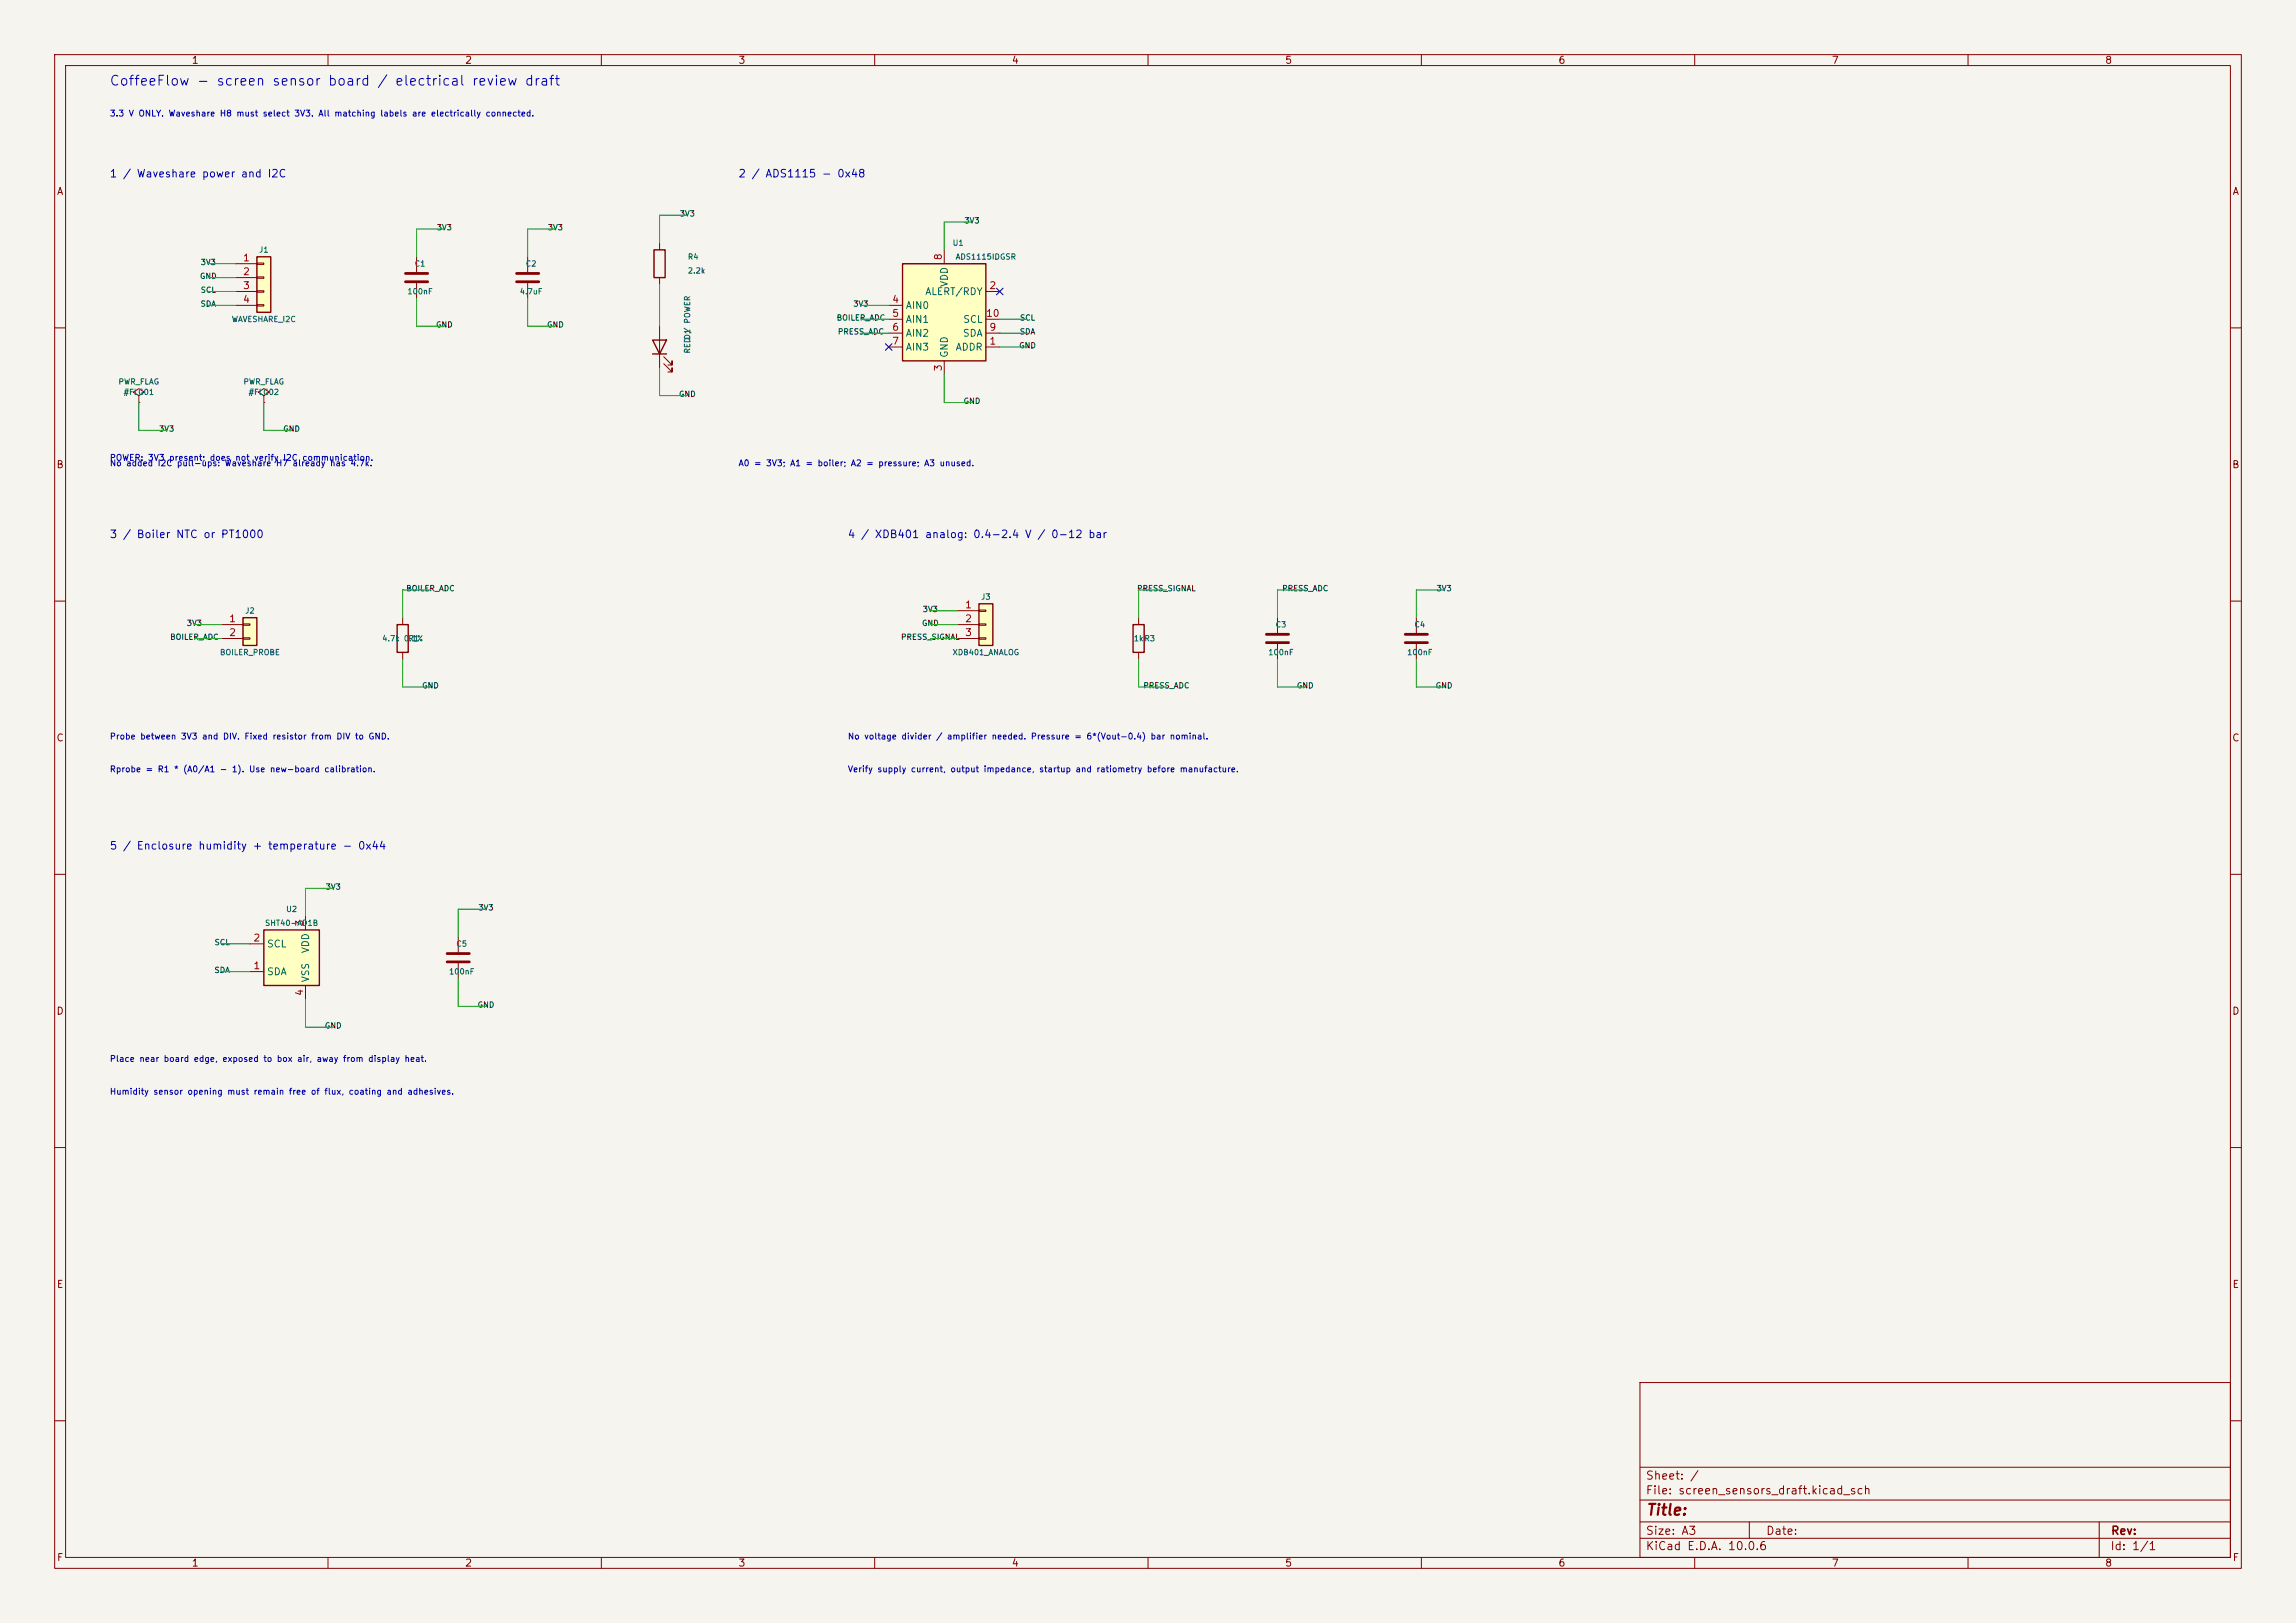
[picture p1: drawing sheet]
<svg xmlns="http://www.w3.org/2000/svg" width="420mm" height="297mm" viewBox="0 0 420 297" stroke-linecap="round" stroke-linejoin="round" font-family="sans-serif">
<defs><g id="words">
<text font-size="2" fill="#840000" x="301" y="277.8">Title:</text>
<text font-size="1.8" fill="#0000c2" x="19.9" y="16.1">CoffeeFlow - screen sensor board / electrical review draft</text>
<g font-size="1.5" fill="#840000">
<text x="300.9" y="273.8">File: screen_sensors_draft.kicad_sch</text>
<text x="300.9" y="271.1">Sheet: /</text>
<text x="300.9" y="281.2">Size: A3</text>
<text x="322.9" y="281.2">Date:</text>
<text x="386" y="281.2">Rev:</text>
<text x="300.9" y="284">KiCad E.D.A. 10.0.6</text>
<text x="385.9" y="284">Id: 1/1</text>
</g>
<g font-size="1.4" fill="#0000c2">
<text x="20" y="32.8">1 / Waveshare power and I2C</text>
<text x="135" y="32.8">2 / ADS1115 - 0x48</text>
<text x="20" y="98.8">3 / Boiler NTC or PT1000</text>
<text x="155" y="98.8">4 / XDB401 analog: 0.4-2.4 V / 0-12 bar</text>
<text x="20" y="155.8">5 / Enclosure humidity + temperature - 0x44</text>
</g>
<g font-size="1.3" fill="#840000">
<text x="35" y="12">1</text>
<text x="85" y="12">2</text>
<text x="135" y="12">3</text>
<text x="185" y="12">4</text>
<text x="235" y="12">5</text>
<text x="285" y="12">6</text>
<text x="335" y="12">7</text>
<text x="385" y="12">8</text>
<text x="10.3" y="36">A</text>
<text x="408.3" y="36">A</text>
<text x="10.2" y="86">B</text>
<text x="408.2" y="86">B</text>
<text x="10.2" y="136">C</text>
<text x="408.2" y="136">C</text>
<text x="10.2" y="186">D</text>
<text x="408.2" y="186">D</text>
<text x="10.3" y="236">E</text>
<text x="408.3" y="236">E</text>
<text x="10.3" y="286">F</text>
<text x="35" y="287">1</text>
<text x="85" y="287">2</text>
<text x="135" y="287">3</text>
<text x="185" y="287">4</text>
<text x="235" y="287">5</text>
<text x="285" y="287">6</text>
<text x="335" y="287">7</text>
<text x="385" y="287">8</text>
<text x="408.3" y="286">F</text>
</g>
<g font-size="1.3" fill="#a90000">
<text x="172.6" y="47.7" transform="rotate(-90 172.6 47.7)">8</text>
<text x="44.4" y="48.1">1</text>
<text x="44.4" y="50.7">2</text>
<text x="44.4" y="53.2">3</text>
<text x="180.9" y="53.2">2</text>
<text x="44.4" y="55.7">4</text>
<text x="163.1" y="55.7">4</text>
<text x="163.1" y="58.3">5</text>
<text x="180.3" y="58.3">10</text>
<text x="163.1" y="60.8">6</text>
<text x="163.1" y="63.4">7</text>
<text x="180.9" y="63.4">1</text>
<text x="180.9" y="60.8">9</text>
<text x="172.6" y="68" transform="rotate(-90 172.6 68)">3</text>
<text x="176.4" y="111.6">1</text>
<text x="41.8" y="114.2">1</text>
<text x="41.8" y="116.7">2</text>
<text x="176.4" y="114.2">2</text>
<text x="176.4" y="116.7">3</text>
<text x="46.3" y="172.6">2</text>
<text x="55.7" y="169.6" transform="rotate(-90 55.7 169.6)">3</text>
<text x="46.3" y="177.7">1</text>
<text x="55.7" y="182.3" transform="rotate(-90 55.7 182.3)">4</text>
</g>
<g font-size="1.3" fill="#006464">
<text x="173.7" y="52.6" transform="rotate(-90 173.7 52.6)">VDD</text>
<text x="165.6" y="56.8">AIN0</text>
<text x="165.6" y="59.4">AIN1</text>
<text x="169.1" y="54.3">ALERT/RDY</text>
<text x="176.1" y="59.4">SCL</text>
<text x="165.6" y="61.9">AIN2</text>
<text x="165.6" y="64.5">AIN3</text>
<text x="173.7" y="65.6" transform="rotate(-90 173.7 65.6)">GND</text>
<text x="174.7" y="64.5">ADDR</text>
<text x="176" y="61.9">SDA</text>
<text x="48.7" y="173.7">SCL</text>
<text x="48.7" y="178.8">SDA</text>
<text x="56.8" y="179.9" transform="rotate(-90 56.8 179.9)">VSS</text>
<text x="56.8" y="174.5" transform="rotate(-90 56.8 174.5)">VDD</text>
</g>
<g font-size="1.1" fill="#0000c2">
<text x="20" y="21.6">3.3 V ONLY. Waveshare H8 must select 3V3. All matching labels are electrically connected.</text>
<text x="20" y="85.6">No added I2C pull-ups: Waveshare H7 already has 4.7k.</text>
<text x="20" y="84.6">POWER: 3V3 present; does not verify I2C communication.</text>
<text x="135" y="85.6">A0 = 3V3; A1 = boiler; A2 = pressure; A3 unused.</text>
<text x="20" y="135.6">Probe between 3V3 and DIV. Fixed resistor from DIV to GND.</text>
<text x="155" y="135.6">No voltage divider / amplifier needed. Pressure = 6*(Vout-0.4) bar nominal.</text>
<text x="20" y="141.6">Rprobe = R1 * (A0/A1 - 1). Use new-board calibration.</text>
<text x="155" y="141.6">Verify supply current, output impedance, startup and ratiometry before manufacture.</text>
<text x="20" y="194.6">Place near board edge, exposed to box air, away from display heat.</text>
<text x="20" y="200.6">Humidity sensor opening must remain free of flux, coating and adhesives.</text>
</g>
<g font-size="1" fill="#0f0f0f">
<text x="124.2" y="39.9">3V3</text>
<text x="176.3" y="41.1">3V3</text>
<text x="79.8" y="42.4">3V3</text>
<text x="100.1" y="42.4">3V3</text>
<text x="36.5" y="51.3">GND</text>
<text x="36.6" y="53.8">SCL</text>
<text x="36.6" y="48.7">3V3</text>
<text x="36.6" y="56.4">SDA</text>
<text x="153" y="58.9">BOILER_ADC</text>
<text x="156" y="56.4">3V3</text>
<text x="186.5" y="58.9">SCL</text>
<text x="79.7" y="60.2">GND</text>
<text x="100" y="60.2">GND</text>
<text x="153.2" y="61.4">PRESS_ADC</text>
<text x="186.3" y="64">GND</text>
<text x="186.5" y="61.4">SDA</text>
<text x="124.1" y="72.9">GND</text>
<text x="176.2" y="74.1">GND</text>
<text x="29" y="79.2">3V3</text>
<text x="51.7" y="79.2">GND</text>
<text x="74.2" y="108.4">BOILER_ADC</text>
<text x="168.7" y="112.2">3V3</text>
<text x="207.9" y="108.4">PRESS_SIGNAL</text>
<text x="234.4" y="108.4">PRESS_ADC</text>
<text x="262.7" y="108.4">3V3</text>
<text x="31" y="117.3">BOILER_ADC</text>
<text x="34.1" y="114.8">3V3</text>
<text x="164.7" y="117.3">PRESS_SIGNAL</text>
<text x="168.6" y="114.8">GND</text>
<text x="77.1" y="126.2">GND</text>
<text x="209" y="126.2">PRESS_ADC</text>
<text x="237.1" y="126.2">GND</text>
<text x="262.5" y="126.2">GND</text>
<text x="59.5" y="163">3V3</text>
<text x="87.4" y="166.9">3V3</text>
<text x="39.2" y="173.2">SCL</text>
<text x="39.1" y="178.3">SDA</text>
<text x="87.3" y="184.6">GND</text>
<text x="59.3" y="188.4">GND</text>
</g>
<g font-size="1" fill="#006464">
<text x="47.3" y="46.5">J1</text>
<text x="125.7" y="47.7">R4</text>
<text x="174.2" y="45.2">U1</text>
<text x="174.7" y="47.7">ADS1115IDGSR</text>
<text x="75.8" y="49">C1</text>
<text x="96.1" y="49">C2</text>
<text x="125.7" y="50.3">2.2k</text>
<text x="42.3" y="59.2">WAVESHARE_I2C</text>
<text x="74.4" y="54.1">100nF</text>
<text x="95" y="54.1">4.7uF</text>
<text x="126.5" y="64.8" transform="rotate(-90 126.5 64.8)">RED / POWER</text>
<text x="126.5" y="62.2" transform="rotate(-90 126.5 62.2)">D1</text>
<text x="21.6" y="70.6">PWR_FLAG</text>
<text x="44.4" y="70.6">PWR_FLAG</text>
<text x="22.5" y="72.5">#FLG01</text>
<text x="45.4" y="72.5">#FLG02</text>
<text x="44.8" y="112.5">J2</text>
<text x="179.4" y="110">J3</text>
<text x="69.8" y="117.6">4.7k 0.1%</text>
<text x="74.6" y="117.6">R1</text>
<text x="207.3" y="117.6">1kR3</text>
<text x="233.2" y="115.1">C3</text>
<text x="258.6" y="115.1">C4</text>
<text x="40.1" y="120.1">BOILER_PROBE</text>
<text x="174.1" y="120.1">XDB401_ANALOG</text>
<text x="231.9" y="120.1">100nF</text>
<text x="257.3" y="120.1">100nF</text>
<text x="52.2" y="167.1">U2</text>
<text x="48.4" y="169.7">SHT40-AD1B</text>
<text x="83.4" y="173.5">C5</text>
<text x="82" y="178.6">100nF</text>
</g>
</g></defs>
<path d="M0 0h420v297h-420z" fill="#f5f4ef" stroke="#f5f4ef" stroke-width=".18"/>
<g fill="none" stroke="#840000" stroke-width=".18">
<path d="M10 10h400v277h-400zM12 12h396v273h-396zM60 10v2M110 10v2M160 10v2M210 10v2M260 10v2M310 10v2M360 10v2M76.2 47v2.8M76.2 51.8v2.8M120.6 44.5v1.2"/>
<path d="M120.6 50.8v1.3M10 60h2M408 60h2M10 110h2M408 110h2M10 160h2M408 160h2M83.8 171.5v2.7M83.8 176.3v2.8M10 210h2M408 210h2M300 253h108v32h-108z"/>
<path d="M10 260h2M300 278.5h108M300 274.5h108M300 268.5h108M320 278.5v3M384 278.5v6.5M408 260h2M60 285v2M110 285v2M160 285v2M210 285v2M260 285v2"/>
<path d="M300 281.5h108M310 285v2M360 285v2"/>
</g>
<path d="M74.2 50h4M74.2 51.6h4M81.8 174.5h4.1M81.8 176h4.1" fill="none" stroke="#840000" stroke-width=".51"/>
<path d="M119.6 45.7h2.1v5.1h-2.1z" fill="none" stroke="#840000" stroke-width=".25"/>
<path d="M165.1 48.3h15.2v17.7h-15.2z" fill="#ffffc2"/>
<path d="M165.1 48.3h15.2v17.7h-15.2z" fill="none" stroke="#840000" stroke-width=".25"/>
<path d="M96.5 47v2.8M96.5 51.8v2.8M162.6 55.9h2.5M162.6 58.4h2.5M172.7 45.7v2.6M180.3 53.3h2.6M180.3 58.4h2.6M162.6 63.5h2.5M162.6 61h2.5M172.7 66v2.6M180.3 63.5h2.6M180.3 61h2.6" fill="none" stroke="#840000" stroke-width=".18"/>
<path d="M94.5 50h4.1M94.5 51.6h4.1" fill="none" stroke="#840000" stroke-width=".51"/>
<path d="M179.1 110.5h2.5v7.6h-2.5z" fill="#ffffc2"/>
<path d="M179.1 110.5h2.5v7.6h-2.5z" fill="none" stroke="#840000" stroke-width=".25"/>
<path d="M175.3 111.8h3.8M175.3 114.3h3.8M175.3 116.8h3.8M179.1 111.6h1.2v.3h-1.2zM179.1 114.2h1.2v.2h-1.2zM179.1 116.7h1.2v.3h-1.2z" fill="none" stroke="#840000" stroke-width=".18"/>
<path d="M48.3 170.2h10.1v10.1h-10.1z" fill="#ffffc2"/>
<path d="M119.4 62.2h2.5l-1.3 2.6zM119.4 64.8h2.5M207.3 114.3h2v5.1h-2zM48.3 170.2h10.1v10.1h-10.1z" fill="none" stroke="#840000" stroke-width=".25"/>
<g fill="none" stroke="#840000" stroke-width=".18">
<path d="M120.6 59.7v7.6M48.3 72.4l1-.6-1-.7-1.1 .7 1.1 .6v1.3M48.3 73.7h.1M121.4 66.5l1.5 1.6v-.8v.8h-.7M121.4 65.3l1.5 1.5v-.8v.8h-.7M208.3 113v1.3M208.3 119.4v1.3M233.7 113v2.8M233.7 117.9v2.8M259.1 113v2.8M259.1 117.9v2.8M45.7 177.8h2.6"/>
<path d="M45.7 172.7h2.6M55.9 167.6v2.6M55.9 180.3v2.6"/>
</g>
<path d="M231.6 116.1h4.1M231.6 117.6h4.1M257 116.1h4.1M257 117.6h4.1" fill="none" stroke="#840000" stroke-width=".51"/>
<path d="M47 47h2.5v10.2h-2.5z" fill="#ffffc2"/>
<path d="M47 47h2.5v10.2h-2.5z" fill="none" stroke="#840000" stroke-width=".25"/>
<path d="M43.2 48.3h3.8M43.2 50.8h3.8M43.2 53.3h3.8M43.2 55.9h3.8M47 48.1h1.3v.3h-1.3zM47 50.7h1.3v.2h-1.3zM47 53.2h1.3v.3h-1.3zM47 55.8h1.3v.2h-1.3z" fill="none" stroke="#840000" stroke-width=".18"/>
<path d="M44.4 113h2.6v5.1h-2.6z" fill="#ffffc2"/>
<path d="M44.4 113h2.6v5.1h-2.6zM72.6 114.3h2.1v5.1h-2.1z" fill="none" stroke="#840000" stroke-width=".25"/>
<path d="M25.4 72.4l1-.6-1-.7-1 .7 1 .6v1.3M25.4 73.7h.1M40.6 114.3h3.8M40.6 116.8h3.8M44.4 114.2h1.3v.2h-1.3zM44.4 116.7h1.3v.3h-1.3zM73.7 113v1.3M73.7 119.4v1.3" fill="none" stroke="#840000" stroke-width=".18"/>
<g fill="none" stroke="#009600" stroke-width=".18">
<path d="M125.7 39.4h-5.1v5.1M38.1 55.9h5.1M38.1 48.3h5.1M38.1 50.8h5.1M38.1 53.3h5.1M76.2 54.6v5.1h5.1M81.3 41.9h-5.1v5.1M96.5 54.6v5.1h5.1M101.6 41.9h-5.1v5.1M120.6 52.1v7.6M157.5 55.9h5.1M157.5 58.4h5.1"/>
<path d="M177.8 40.6h-5.1v5.1M182.9 58.4h5.1M25.4 73.7v5h5.1M48.3 73.7v5h5M120.6 67.3v5.1h5.1M157.5 61h5.1M172.7 68.6v5.1h5.1M182.9 61h5.1M182.9 63.5h5.1M35.6 114.3h5M35.6 116.8h5M78.7 108h-5v5"/>
<path d="M170.2 114.3h5.1M170.2 116.8h5.1M170.2 111.8h5.1M213.4 108h-5.1v5M238.8 108h-5.1v5M264.2 108h-5.1v5M73.7 120.7v5h5M208.3 120.7v5h5.1M233.7 120.7v5h5.1M259.1 120.7v5h5.1M40.6 172.7h5.1M40.6 177.8h5.1"/>
<path d="M61 162.6h-5.1v5M83.8 179.1v5.1h5.1M88.9 166.4h-5.1v5.1M55.9 182.9v5.1h5.1"/>
</g>
<path d="M182.3 52.7l1.2 1.2M183.5 52.7l-1.2 1.2M162 62.9l1.2 1.2M163.2 62.9l-1.2 1.2" fill="none" stroke="#000084" stroke-width=".18"/>
<use href="#words"/>
</svg>
